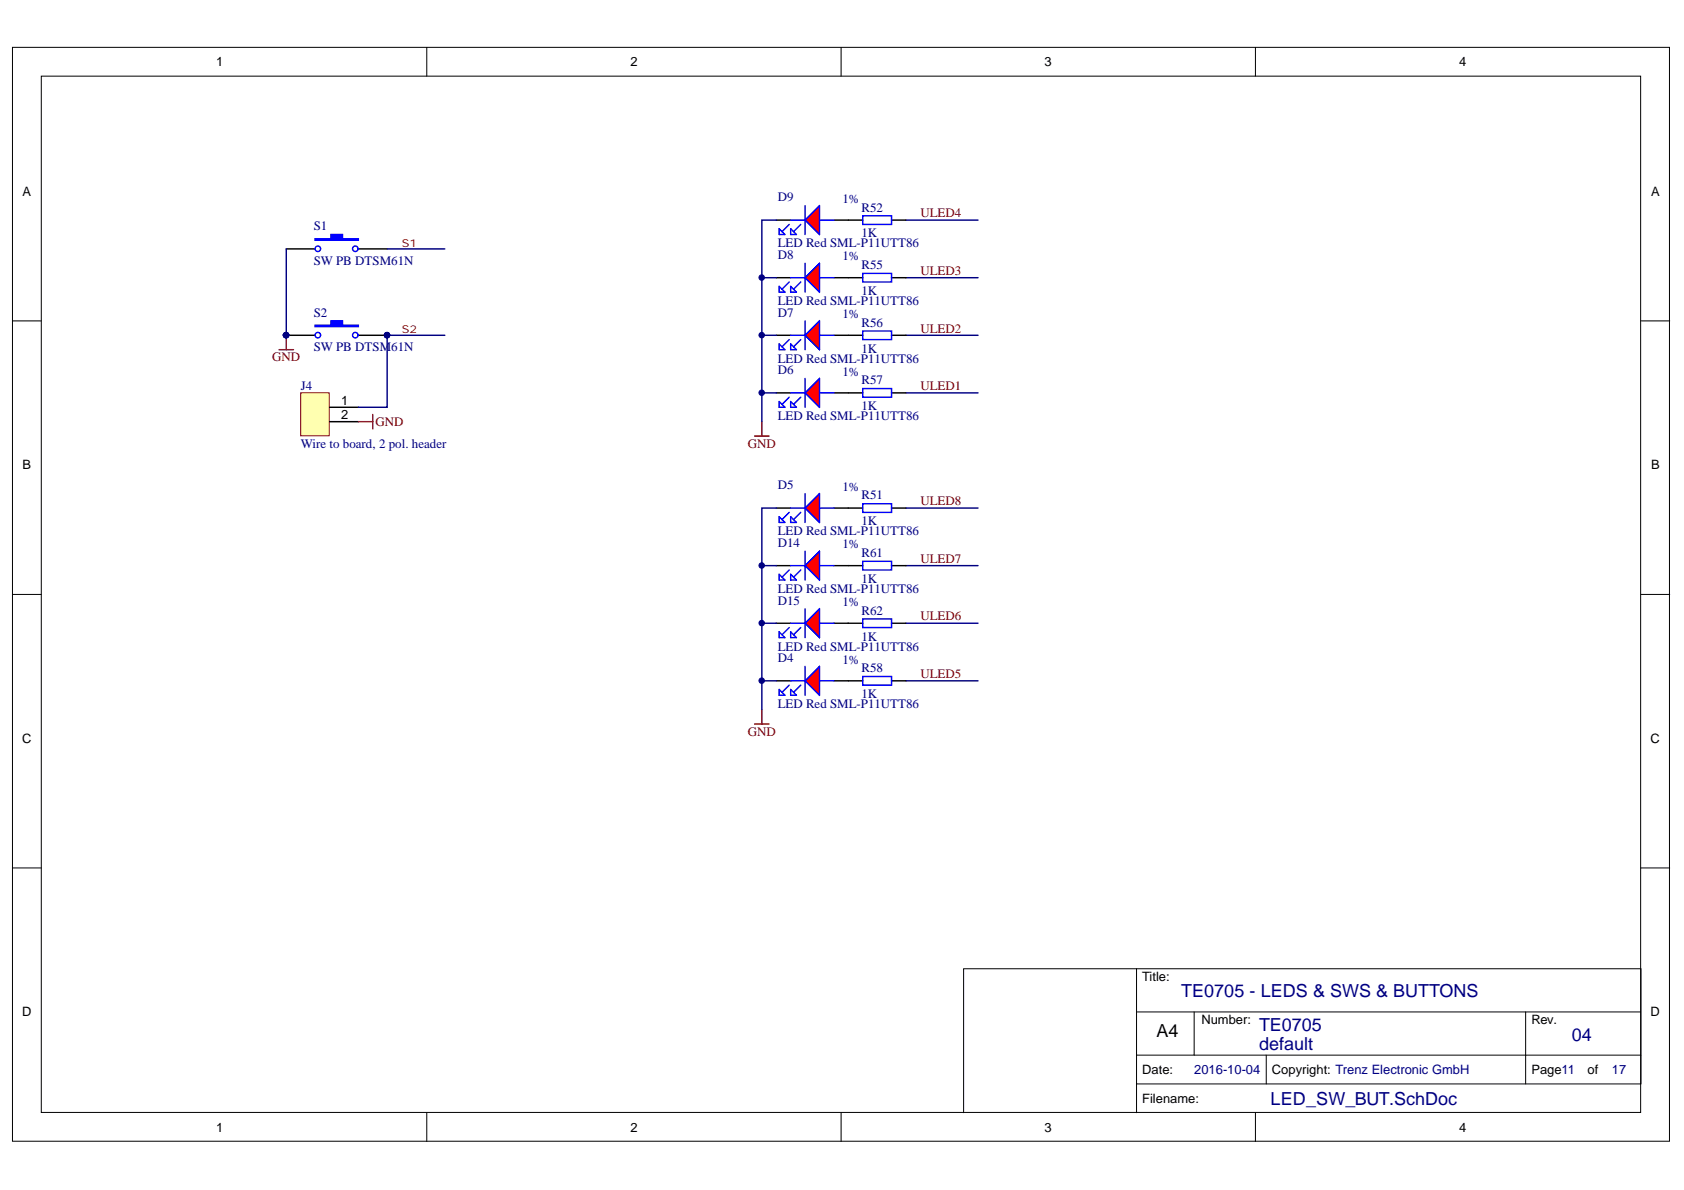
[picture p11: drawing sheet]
<svg xmlns="http://www.w3.org/2000/svg" width="297mm" height="210mm" viewBox="0 0 297 210" stroke-linecap="round" stroke-linejoin="round" font-family="sans-serif">
<defs><g id="words">
<g font-size="3.2" fill="#000080">
<text x="208.4" y="175.8">TE0705 - LEDS &amp; SWS &amp; BUTTONS</text>
<text x="222.1" y="185.2">default</text>
<text x="222.1" y="181.9">TE0705</text>
<text x="277.2" y="183.6">04</text>
<text x="224.1" y="194.8">LED_SW_BUT.SchDoc</text>
</g>
<text font-size="3.2" x="204" y="182.9">A4</text>
<g font-size="2.3">
<text x="38.1" y="11.7">1</text>
<text x="111.2" y="11.7">2</text>
<text x="184.3" y="11.7">3</text>
<text x="257.4" y="11.7">4</text>
<text x="4" y="34.5">A</text>
<text x="291.2" y="34.5">A</text>
<text x="60.2" y="71.4">1</text>
<text x="60.2" y="73.9">2</text>
<text x="4" y="82.8">B</text>
<text x="291.2" y="82.8">B</text>
<text x="3.9" y="131">C</text>
<text x="291.1" y="131">C</text>
<text x="201.5" y="173">Title:</text>
<text x="3.9" y="179.3">D</text>
<text x="291.1" y="179.3">D</text>
<text x="211.9" y="180.6">Number:</text>
<text x="270.1" y="180.6">Rev.</text>
<text x="201.5" y="189.4">Date:</text>
<text x="224.4" y="189.4">Copyright: Trenz Electronic GmbH</text>
<text x="270.1" y="189.4">Page11</text>
<text x="280" y="189.4">of</text>
<text x="201.5" y="194.5">Filename:</text>
<text x="38.1" y="199.6">1</text>
<text x="111.2" y="199.6">2</text>
<text x="184.3" y="199.6">3</text>
<text x="257.4" y="199.6">4</text>
</g>
<g font-size="2.3" fill="#000080">
<text x="137.2" y="35.5">D9</text>
<text x="148.6" y="35.8">1%</text>
<text x="55.3" y="40.6">S1</text>
<text x="151.9" y="37.3">R52</text>
<text x="151.9" y="41.9">1K</text>
<text x="55.3" y="46.7">SW PB DTSM61N</text>
<text x="137.2" y="45.7">D8</text>
<text x="137.2" y="43.7">LED Red SML-P11UTT86</text>
<text x="148.6" y="45.9">1%</text>
<text x="151.9" y="47.5">R55</text>
<text x="137.2" y="53.8">LED Red SML-P11UTT86</text>
<text x="151.9" y="52.1">1K</text>
<text x="55.3" y="55.9">S2</text>
<text x="137.2" y="55.9">D7</text>
<text x="148.6" y="56.1">1%</text>
<text x="151.9" y="57.6">R56</text>
<text x="55.3" y="61.9">SW PB DTSM61N</text>
<text x="137.2" y="64">LED Red SML-P11UTT86</text>
<text x="151.9" y="62.2">1K</text>
<text x="53" y="68.8">J4</text>
<text x="137.2" y="66">D6</text>
<text x="148.6" y="66.3">1%</text>
<text x="151.9" y="67.8">R57</text>
<text x="137.2" y="74.1">LED Red SML-P11UTT86</text>
<text x="151.9" y="72.3">1K</text>
<text x="53" y="79">Wire to board, 2 pol. header</text>
<text x="137.2" y="86.3">D5</text>
<text x="148.6" y="86.6">1%</text>
<text x="151.9" y="88.1">R51</text>
<text x="137.2" y="94.4">LED Red SML-P11UTT86</text>
<text x="151.9" y="92.7">1K</text>
<text x="137.2" y="96.5">D14</text>
<text x="148.6" y="96.7">1%</text>
<text x="151.9" y="98.2">R61</text>
<text x="137.2" y="106.7">D15</text>
<text x="137.2" y="104.6">LED Red SML-P11UTT86</text>
<text x="148.6" y="106.9">1%</text>
<text x="151.9" y="102.9">1K</text>
<text x="151.9" y="108.4">R62</text>
<text x="151.9" y="113">1K</text>
<text x="137.2" y="116.8">D4</text>
<text x="137.2" y="114.8">LED Red SML-P11UTT86</text>
<text x="148.6" y="117.1">1%</text>
<text x="151.9" y="118.6">R58</text>
<text x="137.2" y="124.9">LED Red SML-P11UTT86</text>
<text x="151.9" y="123.1">1K</text>
<text x="210.7" y="189.4">2016-10-04</text>
<text x="284.3" y="189.4">17</text>
</g>
<g font-size="2.3" fill="#800000">
<text x="162.3" y="38.3">ULED4</text>
<text x="162.3" y="48.5">ULED3</text>
<text x="162.3" y="58.7">ULED2</text>
<text x="48" y="63.7">GND</text>
<text x="162.3" y="68.8">ULED1</text>
<text x="66.2" y="75.1">GND</text>
<text x="131.9" y="79">GND</text>
<text x="162.3" y="89.1">ULED8</text>
<text x="162.3" y="99.3">ULED7</text>
<text x="162.3" y="109.4">ULED6</text>
<text x="162.3" y="119.6">ULED5</text>
<text x="131.9" y="129.8">GND</text>
</g>
<g font-size="1.9" fill="#800000">
<text x="70.9" y="43.5">S1</text>
<text x="70.9" y="58.7">S2</text>
</g>
</g></defs>
<g fill="#fff" stroke="#000" stroke-width=".18">
<path d="M2.2 8.4h292.3v192.9h-292.3z"/>
<path d="M7.3 13.4h282.1v182.8h-282.1z"/>
</g>
<g fill="none" stroke="#000" stroke-width=".18">
<path d="M75.3 8.4v5M148.4 8.4v5M221.4 8.4v5M2.2 56.6h5.1M289.4 56.6h5.1M2.2 104.9h5.1M289.4 104.9h5.1M2.2 153.1h5.1M289.4 153.1h5.1M200.5 170.9h88.9v20.3h-88.9zM200.5 170.9h-30.5v25.4M200.5 178.5h88.9"/>
<path d="M210.6 178.5v7.6h-10.1M269.1 178.5v12.7M75.3 196.3v5.1M148.4 196.3v5.1M200.5 191.2v5.1M210.6 186.1h78.8M221.4 196.3v5.1M223.4 186.1v5.1"/>
</g>
<path d="M159.8 38.8h12.7" fill="none" stroke="#000080" stroke-width=".25"/>
<path d="M50.5 59.1v2.6M49.2 61.7h2.6" fill="none" stroke="#800000" stroke-width=".25"/>
<g fill="#000080" stroke="#000080" stroke-width=".18">
<circle cx="50.5" cy="59.1" r=".49"/>
<circle cx="68.3" cy="59.1" r=".48"/>
</g>
<path d="M50.5 59.1h5.1M63.2 59.1h5.1" fill="none" stroke="#000" stroke-width=".25"/>
<path d="M55.6 57.4h2.8v-.8h2v.8h2.8v.2h-7.6z" fill-rule="evenodd" fill="#00f"/>
<g fill="none" stroke="#00f" stroke-width=".25">
<path d="M55.6 57.4h2.8v-.8h2v.8h2.8v.2h-7.6z"/>
<circle cx="56.1" cy="59.1" r=".48"/>
<circle cx="62.7" cy="59.1" r=".48"/>
</g>
<g fill="#000080" stroke="#000080" stroke-width=".18">
<circle cx="68.3" cy="59.1" r=".48"/>
<circle cx="50.5" cy="59.1" r=".49"/>
</g>
<path d="M50.5 43.9h5.1M63.2 43.9h5.1" fill="none" stroke="#000" stroke-width=".25"/>
<path d="M55.6 42.1h2.8v-.7h2v.7h2.8v.3h-7.6z" fill-rule="evenodd" fill="#00f"/>
<g fill="none" stroke="#00f" stroke-width=".25">
<path d="M55.6 42.1h2.8v-.7h2v.7h2.8v.3h-7.6z"/>
<circle cx="56.1" cy="43.9" r=".48"/>
<circle cx="62.7" cy="43.9" r=".48"/>
</g>
<path d="M50.5 43.9v15.2M68.3 43.9h10.2" fill="none" stroke="#000080" stroke-width=".25"/>
<circle cx="50.5" cy="59.1" r=".49" fill="#000080" stroke="#000080" stroke-width=".18"/>
<path d="M142 69.3l2.5-2.5v5z" fill="#f00"/>
<path d="M142 69.3l2.5-2.5v5z" fill="none" stroke="#00f" stroke-width=".18"/>
<path d="M136.9 69.3h2.6M147.1 69.3h2.5" fill="none" stroke="#000" stroke-width=".25"/>
<path d="M137.4 70.8l1 1h-1zM139.2 70.1l-1.3 1.2M139.5 69.3h2.5M139.5 70.8l1 1h-1zM141.2 70.1l-1.2 1.2M142 69.3l2.5-2.5v5zM142 66.8v5M144.5 69.3h2.6" fill="none" stroke="#00f" stroke-width=".25"/>
<path d="M142 59.1l2.5-2.5v5.1z" fill="#f00"/>
<path d="M142 59.1l2.5-2.5v5.1z" fill="none" stroke="#00f" stroke-width=".18"/>
<path d="M136.9 59.1h2.6M147.1 59.1h2.5" fill="none" stroke="#000" stroke-width=".25"/>
<path d="M139.2 59.9l-1.3 1.3M139.5 59.1h2.5M141.2 59.9l-1.2 1.3M142 59.1l2.5-2.5v5.1zM142 56.6v5.1M144.5 59.1h2.6M137.4 60.7l1 1h-1zM139.5 60.7l1 1h-1z" fill="none" stroke="#00f" stroke-width=".25"/>
<path d="M142 49l2.5-2.6v5.1z" fill="#f00"/>
<path d="M142 49l2.5-2.6v5.1z" fill="none" stroke="#00f" stroke-width=".18"/>
<path d="M136.9 49h2.6M147.1 49h2.5" fill="none" stroke="#000" stroke-width=".25"/>
<path d="M137.4 50.5l1 1h-1zM139.2 49.7l-1.3 1.3M139.5 49h2.5M139.5 50.5l1 1h-1zM141.2 49.7l-1.2 1.3M142 49l2.5-2.6v5.1zM142 46.4v5.1M144.5 49h2.6" fill="none" stroke="#00f" stroke-width=".25"/>
<path d="M142 38.8l2.5-2.5v5.1z" fill="#f00"/>
<path d="M142 38.8l2.5-2.5v5.1z" fill="none" stroke="#00f" stroke-width=".18"/>
<path d="M136.9 38.8h2.6M147.1 38.8h5.1M157.3 38.8h2.5M149.6 49h2.6M149.6 59.1h2.6M157.3 49h2.5M157.3 59.1h2.5M149.6 69.3h2.6M157.3 69.3h2.5" fill="none" stroke="#000" stroke-width=".25"/>
<path d="M139.2 39.6l-1.3 1.3M139.5 38.8h2.5M141.2 39.6l-1.2 1.3M142 38.8l2.5-2.5v5.1zM142 36.3v5.1M144.5 38.8h2.6M152.2 38.1h5.1v1.5h-5.1zM137.4 40.3l1 1.1h-1zM139.5 40.3l1 1.1h-1zM152.2 48.2h5.1v1.5h-5.1zM152.2 58.4h5.1v1.5h-5.1zM152.2 68.5h5.1v1.6h-5.1z" fill="none" stroke="#00f" stroke-width=".25"/>
<path d="M133.1 76.9h2.6M134.4 74.4v2.5" fill="none" stroke="#800000" stroke-width=".25"/>
<path d="M134.4 49h2.5M134.4 59.1h2.5M159.8 49h12.7M159.8 59.1h12.7M134.4 69.3h2.5M159.8 69.3h12.7M159.8 120.1h12.7" fill="none" stroke="#000080" stroke-width=".25"/>
<g fill="#000080" stroke="#000080" stroke-width=".18">
<circle cx="134.4" cy="49" r=".48"/>
<circle cx="134.4" cy="59.1" r=".48"/>
<circle cx="134.4" cy="69.3" r=".48"/>
</g>
<path d="M142 120.1l2.5-2.6v5.1z" fill="#f00"/>
<path d="M142 120.1l2.5-2.6v5.1z" fill="none" stroke="#00f" stroke-width=".18"/>
<path d="M136.9 120.1h2.6M147.1 120.1h5.1M157.3 120.1h2.5" fill="none" stroke="#000" stroke-width=".25"/>
<path d="M142 117.5v5.1M152.2 119.3h5.1v1.6h-5.1zM137.4 121.6l1 1h-1zM139.2 120.9l-1.3 1.2M139.5 120.1h2.5M139.5 121.6l1 1h-1zM141.2 120.9l-1.2 1.2M142 120.1l2.5-2.6v5.1zM144.5 120.1h2.6" fill="none" stroke="#00f" stroke-width=".25"/>
<path d="M136.9 38.8h-2.5v35.6M159.8 109.9h12.7" fill="none" stroke="#000080" stroke-width=".25"/>
<path d="M142 109.9l2.5-2.5v5.1z" fill="#f00"/>
<path d="M142 109.9l2.5-2.5v5.1z" fill="none" stroke="#00f" stroke-width=".18"/>
<path d="M136.9 109.9h2.6M147.1 109.9h5.1M157.3 109.9h2.5" fill="none" stroke="#000" stroke-width=".25"/>
<path d="M137.4 111.5l1 1h-1zM139.2 110.7l-1.3 1.3M139.5 109.9h2.5M139.5 111.5l1 1h-1zM141.2 110.7l-1.2 1.3M142 109.9l2.5-2.5v5.1zM142 107.4v5.1M144.5 109.9h2.6M152.2 109.2h5.1v1.5h-5.1z" fill="none" stroke="#00f" stroke-width=".25"/>
<path d="M159.8 99.8h12.7" fill="none" stroke="#000080" stroke-width=".25"/>
<path d="M142 99.8l2.5-2.6v5.1z" fill="#f00"/>
<path d="M142 99.8l2.5-2.6v5.1z" fill="none" stroke="#00f" stroke-width=".18"/>
<path d="M136.9 99.8h2.6M147.1 99.8h5.1M157.3 99.8h2.5" fill="none" stroke="#000" stroke-width=".25"/>
<path d="M139.5 99.8h2.5M142 99.8l2.5-2.6v5.1zM142 97.2v5.1M144.5 99.8h2.6M152.2 99h5.1v1.5h-5.1zM137.4 101.3l1 1h-1zM139.2 100.5l-1.3 1.3M139.5 101.3l1 1h-1zM141.2 100.5l-1.2 1.3" fill="none" stroke="#00f" stroke-width=".25"/>
<path d="M159.8 89.6h12.7" fill="none" stroke="#000080" stroke-width=".25"/>
<path d="M142 89.6l2.5-2.5v5.1z" fill="#f00"/>
<path d="M142 89.6l2.5-2.5v5.1z" fill="none" stroke="#00f" stroke-width=".18"/>
<path d="M136.9 89.6h2.6M147.1 89.6h5.1M157.3 89.6h2.5" fill="none" stroke="#000" stroke-width=".25"/>
<path d="M137.4 91.1l1 1.1h-1zM139.2 90.4l-1.3 1.2M139.5 89.6h2.5M139.5 91.1l1 1.1h-1zM141.2 90.4l-1.2 1.2M142 89.6l2.5-2.5v5.1zM142 87.1v5.1M144.5 89.6h2.6M152.2 88.9h5.1v1.5h-5.1z" fill="none" stroke="#00f" stroke-width=".25"/>
<path d="M133.1 127.7h2.6M134.4 125.2v2.5" fill="none" stroke="#800000" stroke-width=".25"/>
<path d="M68.3 59.1h10.2M134.4 99.8h2.5M136.9 89.6h-2.5v35.6M134.4 109.9h2.5M134.4 120.1h2.5" fill="none" stroke="#000080" stroke-width=".25"/>
<g fill="#000080" stroke="#000080" stroke-width=".18">
<circle cx="134.4" cy="99.7" r=".48"/>
<circle cx="134.4" cy="109.9" r=".48"/>
<circle cx="134.4" cy="120.1" r=".48"/>
<circle cx="68.3" cy="59.1" r=".48"/>
</g>
<path d="M53 69.3h5.1v7.6h-5.1z" fill="#ffffb0" stroke="#800000" stroke-width=".18"/>
<path d="M58.1 71.8h5.1M58.1 74.4h5.1" fill="none" stroke="#000" stroke-width=".25"/>
<path d="M68.3 59.1v12.7h-5.1" fill="none" stroke="#000080" stroke-width=".25"/>
<circle cx="68.3" cy="59.1" r=".48" fill="#000080" stroke="#000080" stroke-width=".18"/>
<path d="M63.2 74.4h2.5M65.7 73.1v2.5" fill="none" stroke="#800000" stroke-width=".25"/>
<use href="#words"/>
</svg>
